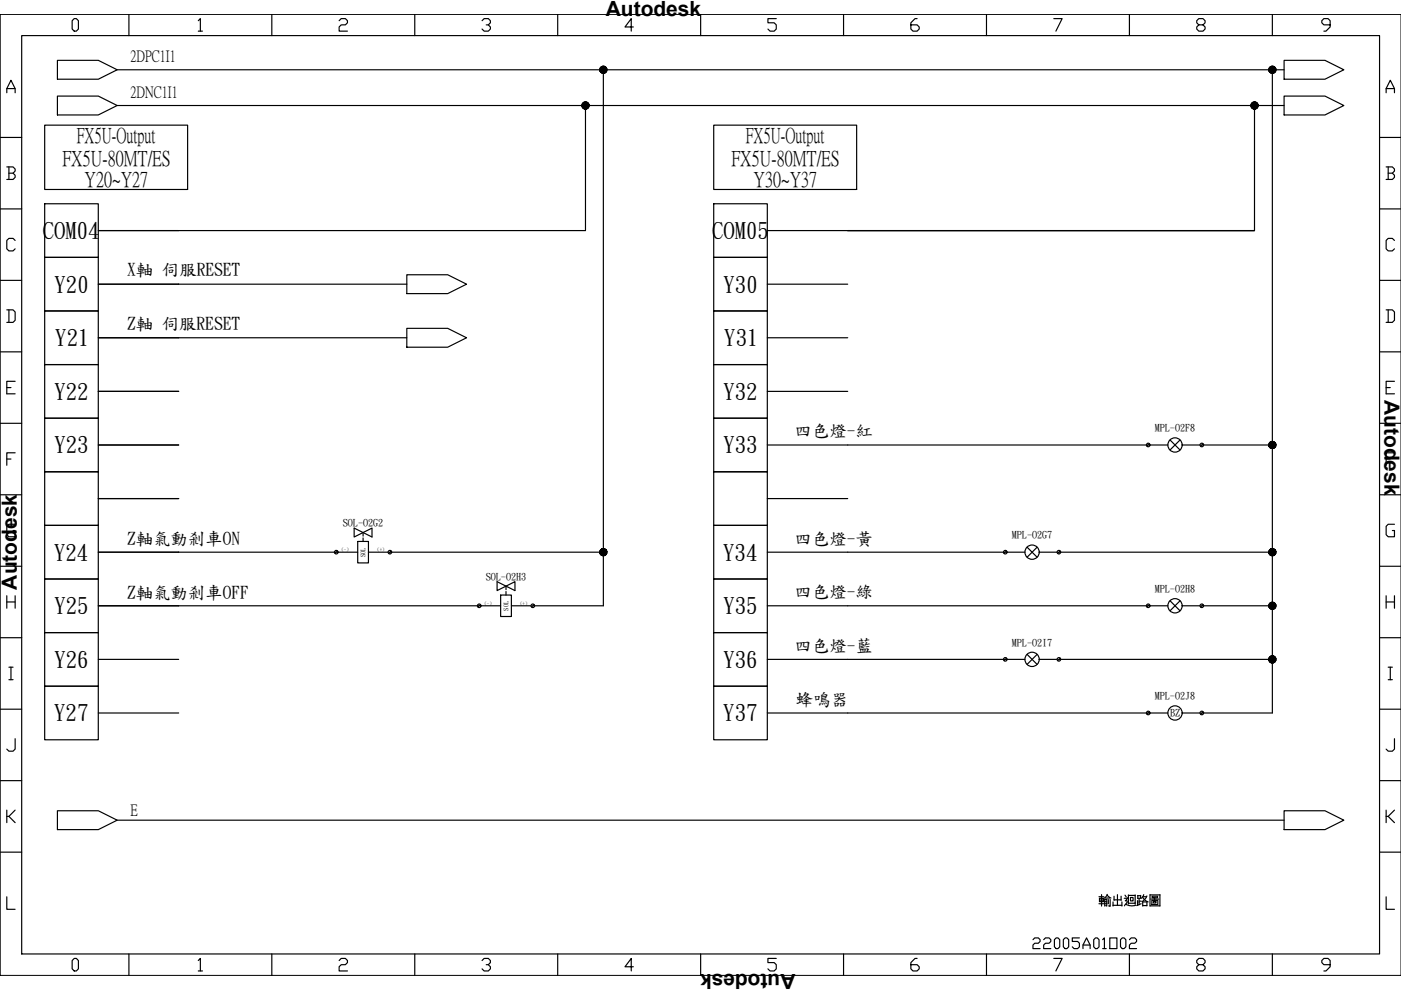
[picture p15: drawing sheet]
<svg xmlns="http://www.w3.org/2000/svg" width="297mm" height="210mm" viewBox="0 0 297 210" stroke-linecap="round" stroke-linejoin="round" font-family="sans-serif">
<defs><g id="words">
<text font-size="5.7" x="218" y="202.5">22005A01O02</text>
<g font-size="4.8">
<text x="9.1" y="50.5">COM04</text>
<text x="151" y="50.5">COM05</text>
<text x="11.6" y="61.8">Y20</text>
<text x="153.4" y="61.8">Y30</text>
<text x="11.7" y="73.2">Y21</text>
<text x="153.6" y="73.2">Y31</text>
<text x="11.5" y="84.6">Y22</text>
<text x="153.4" y="84.6">Y32</text>
<text x="11.5" y="95.9">Y23</text>
<text x="153.4" y="95.9">Y33</text>
<text x="11.5" y="118.7">Y24</text>
<text x="153.3" y="118.7">Y34</text>
<text x="11.5" y="130">Y25</text>
<text x="153.4" y="130">Y35</text>
<text x="11.5" y="141.4">Y26</text>
<text x="153.4" y="141.4">Y36</text>
<text x="11.5" y="152.8">Y27</text>
<text x="153.4" y="152.8">Y37</text>
</g>
<g font-size="4.5">
<text x="13.2" y="34.9">FX5U-80MT/ES</text>
<text x="16.3" y="30">FX5U-Output</text>
<text x="155.1" y="34.9">FX5U-80MT/ES</text>
<text x="158.1" y="30">FX5U-Output</text>
<text x="17.9" y="39.4">Y20~Y27</text>
<text x="159.8" y="39.4">Y30~Y37</text>
</g>
<g font-size="4.4">
<text x="122.8" y="3.4">由 Autodesk 由由由由由</text>
<text x="293.6" y="79.1" transform="rotate(90 293.6 79.1)">由 Autodesk 由由由由由</text>
<text x="3.5" y="130.7" transform="rotate(-90 3.5 130.7)">由 Autodesk 由由由由由</text>
<text x="174.3" y="206.4" transform="rotate(180 174.3 206.4)">由 Autodesk 由由由由由</text>
</g>
<g font-size="3.7">
<text x="27" y="58.4">X軸伺服RESET</text>
<text x="26.9" y="69.7">Z軸伺服RESET</text>
<text x="168.5" y="92.5">四色</text>
<text x="175.9" y="92.5">燈-紅</text>
<text x="26.9" y="115.4">Z軸</text>
<text x="32.5" y="115.4">氣動</text>
<text x="39.8" y="115.4">剎車ON</text>
<text x="168.5" y="115.3">四色</text>
<text x="175.9" y="115.3">燈-黃</text>
<text x="26.9" y="126.7">Z軸</text>
<text x="32.5" y="126.7">氣動</text>
<text x="39.8" y="126.7">剎車OFF</text>
<text x="168.5" y="126.6">四色</text>
<text x="175.9" y="126.6">燈-綠</text>
<text x="168.5" y="138.1">四色</text>
<text x="175.9" y="138.1">燈-藍</text>
<text x="168.8" y="149.4">蜂 器</text>
<text x="172.4" y="149.4">鳴</text>
</g>
<g font-size="3.4">
<text x="27.7" y="13">2DPC1I1</text>
<text x="27.7" y="20.6">2DNC1I1</text>
<text x="27.7" y="172.8">E</text>
</g>
<g font-size="2.1">
<text x="244.8" y="91.4">MPL-O2F8</text>
<text x="72.7" y="111.5">SOL-O2G2</text>
<text x="214.5" y="114.1">MPL-O2G7</text>
<text x="103" y="122.9">SOL-O2H3</text>
<text x="244.8" y="125.5">MPL-O2H8</text>
<text x="214.5" y="136.9">MPL-O2I7</text>
<text x="244.8" y="148.3">MPL-O2J8</text>
<text x="248.1" y="151.9">BZ</text>
</g>
<g font-size="1.3">
<text x="77.4" y="118.1" transform="rotate(-90 77.4 118.1)">SOL</text>
<text x="107.7" y="129.4" transform="rotate(-90 107.7 129.4)">SOL</text>
</g>
<g font-size="1.1">
<text x="72.4" y="116.9">(-)</text>
<text x="80" y="116.9">(+)</text>
<text x="102.7" y="128.2">(-)</text>
<text x="110.3" y="128.2">(+)</text>
</g>
</g></defs>
<g fill="none" stroke="#000" stroke-width=".25">
<path d="M.1 3h296.9M1.4 19.7v-.9l.9-1.8 .9 1.8v.9M1.4 18.8h1.8M4.6 7.5h287.9v194.8h-287.9zM15.7 3.9h.5l.4 .5v1.8l-.4 .4h-.5l-.4-.4v-1.8zM27.3 3v4.5M42 4.4l.5-.5v2.7M42 6.6h.9M57.6 3v4.5M71.9 4.4l.4-.5h.9l.5 .5v.4l-.5 .5h-.9l-.4 .4v.9h1.8M87.9 3v4.5M102.2 4.4l.4-.5h.9l.5 .5v.4l-.5 .5h-.4"/>
<path d="M103.5 5.3l.5 .4v.5l-.5 .4h-.9l-.4-.4M118.2 3v4.5M134.3 5.7h-1.8l1.3-1.8v2.7M148.5 3v4.5M164.6 3.9h-1.8v.9h1.3l.5 .5v.9l-.5 .4h-.8l-.5-.4M178.8 3v4.5M194.4 3.9h-.4l-.9 .9v1.4l.5 .4h.8l.5-.4v-.5l-.5-.4h-1.3M209.2 3v4.5M223.4 3.9h1.8l-1.3 2.7M239.5 3v4.5M254.2 5.3l-.5-.5v-.4l.5-.5h.9l.4 .5v.4l-.4 .5h-.9l-.5 .4v.5l.5 .4h.9l.4-.4v-.5l-.4-.4M269.8 3v4.5"/>
<path d="M282 5.3h-1.3l-.5-.5v-.4l.5-.5h.9l.4 .5v1.3l-.9 .9h-.4M293.9 19.7v-.9l.9-1.8 .9 1.8v.9M293.9 18.8h1.8M.1 29.1h4.5M1.4 35.4h1.4l.4 .4v.5l-.4 .4M1.9 36.7h.9l.4 .5v.4l-.4 .4h-1.4M1.9 35.4v2.6M292.5 29.1h4.5M293.9 35.4h1.3l.5 .4v.5l-.5 .4M294.3 36.7h.9l.5 .5v.4l-.5 .4h-1.3M294.3 35.4v2.6M.1 44.3h4.5"/>
<path d="M.1 59.4h4.5M3.2 51l-.4-.5h-.9l-.5 .5v1.8l.5 .4h.9l.4-.4M292.5 44.3h4.5M292.5 59.4h4.5M295.7 51l-.5-.5h-.9l-.4 .5v1.8l.4 .4h.9l.5-.4M.1 74.6h4.5M1.4 65.7h1.4l.4 .4v1.8l-.4 .5h-1.4M1.9 65.7v2.7M292.5 74.6h4.5M293.9 65.7h1.3l.5 .4v1.8l-.5 .5h-1.3M294.3 65.7v2.7M.1 89.8h4.5"/>
<path d="M1.4 82.2h.9M1.4 97.3h.9M3.2 80.8h-1.8v2.7h1.8M3.2 96h-1.8v2.7M292.5 89.8h4.5M293.9 82.2h.9M293.9 97.3h.9M295.7 80.8h-1.8v2.7h1.8M295.7 96h-1.8v2.7M.1 104.9h4.5M3.2 111.2h-1.3l-.5 .4v1.8l.5 .4h1.3v-1.3h-.4M292.5 104.9h4.5"/>
<path d="M295.7 111.2h-1.4l-.4 .4v1.8l.4 .4h1.4v-1.3h-.5M.1 120.1h4.5M.1 135.2h4.5M1.4 126.3v2.7M1.4 127.6h1.8M3.2 126.3v2.7M292.5 120.1h4.5M292.5 135.2h4.5M293.9 127.6h1.8M293.9 126.3v2.7M295.7 126.3v2.7M.1 150.4h4.5"/>
<path d="M1.9 141.5h.9M1.9 144.1h.9M2.3 141.5v2.6M3.2 156.6v2.2l-.4 .5h-.9l-.5-.5M292.5 150.4h4.5M294.3 141.5h.9M294.3 144.1h.9M294.8 141.5v2.6M295.7 156.6v2.2l-.5 .5h-.9l-.4-.5M.1 165.5h4.5M1.4 171.8v2.6M1.9 173.1l1.3 1.3"/>
<path d="M3.2 171.8l-1.3 1.3h-.5M292.5 165.5h4.5M293.9 171.8v2.6M294.3 173.1l1.4 1.3M295.7 171.8l-1.4 1.3h-.4M.1 180.7h4.5M1.4 190.1v2.7h1.8M292.5 180.7h4.5M293.9 190.1v2.7h1.8M15.7 203.2h.5l.4 .5v1.7l-.4 .5h-.5l-.4-.5v-1.7zM27.3 202.3v4.5M42 203.7l.5-.5v2.7"/>
<path d="M42 205.9h.9M57.6 202.3v4.5M71.9 203.7l.4-.5h.9l.5 .5v.4l-.5 .4h-.9l-.4 .5v.9h1.8M87.9 202.3v4.5M102.2 203.7l.4-.5h.9l.5 .5v.4l-.5 .4h-.4M103.5 204.5l.5 .5v.4l-.5 .5h-.9l-.4-.5M118.2 202.3v4.5M134.3 205h-1.8l1.3-1.8v2.7M148.5 202.3v4.5M164.6 203.2h-1.8v.9h1.3l.5 .4v.9l-.5 .5h-.8l-.5-.5M178.8 202.3v4.5M194.4 203.2h-.4l-.9 .9v1.3l.5 .5h.8l.5-.5v-.4l-.5-.5h-1.3"/>
<path d="M209.2 202.3v4.5M223.4 203.2h1.8l-1.3 2.7M239.5 202.3v4.5M254.2 204.5l-.5-.4v-.4l.5-.5h.9l.4 .5v.4l-.4 .4h-.9l-.5 .5v.4l.5 .5h.9l.4-.5v-.4l-.4-.5M269.8 202.3v4.5M282 204.5h-1.3l-.5-.4v-.4l.5-.5h.9l.4 .5v1.3l-.9 .9h-.4"/>
</g>
<!-- layer: 0 -->
<g fill="none" stroke="#000" stroke-width=".25">
<path d="M12.2 12.8h8.6l4 2-4 2h-8.6zM24.8 14.8h247.5M127.9 14.8v113.6h-14.9M269.8 14.8v136.4h-15M272.3 12.8h8.6l4 2-4 2h-8.6zM9.5 26.5h30.3v13.7h-30.3zM12.2 20.4h8.6l4 2-4 2h-8.6zM24.8 22.4h247.5M124.1 22.4v26.5h-103.3M151.3 26.5h30.3v13.7h-30.3zM266 22.4v26.5M272.3 20.4h8.6l4 2-4 2h-8.6z"/>
<path d="M9.5 43.2h11.3v11.4h-11.3zM9.5 54.6h11.3v11.3h-11.3zM86.3 58.3h8.6l4 2-4 2h-8.6zM151.3 43.2h11.4v11.4h-11.4zM151.3 54.6h11.4v11.3h-11.4zM162.7 48.9h103.3M266 48.9h-86.3h86.3M9.5 65.9h11.3v11.4h-11.3zM9.5 77.3h11.3v11.4h-11.3zM20.8 60.3h65.5M20.8 71.6h65.5M86.3 69.6h8.6l4 2-4 2h-8.6z"/>
<path d="M151.3 65.9h11.4v11.4h-11.4zM151.3 77.3h11.4v11.4h-11.4zM162.7 60.3h17M162.7 71.6h17M9.5 88.7h11.3v11.3h-11.3zM20.8 83h17.1M20.8 94.3h17.1M151.3 88.7h11.4v11.3h-11.4zM162.7 83h17M162.7 94.3h80.7M254.8 94.3h15M9.5 100h11.3v11.4h-11.3z"/>
<path d="M9.5 111.4h11.3v11.4h-11.3zM20.8 105.7h17.1M20.8 117.1h50.5M71.7 117.1h4.1M75.1 112v1.9l3.8-1.9v1.9zM75.8 114.8h2.3v4.6h-2.3zM77 112.9v.8M77 114v.8M78.1 117.1h4.2M82.7 117.1h45.2M151.3 100h11.4v11.4h-11.4zM151.3 111.4h11.4v11.4h-11.4z"/>
<path d="M162.7 105.7h17M162.7 117.1h50.4M224.5 117.1h45.3M9.5 122.8h11.3v11.3h-11.3zM9.5 134.1h11.3v11.4h-11.3zM20.8 128.4h80.8M20.8 139.8h17.1M102 128.4h4.1M105.4 123.3v1.9l3.8-1.9v1.9zM106.1 126.2h2.3v4.5h-2.3zM107.3 124.3v.7M107.3 125.4v.8"/>
<path d="M108.4 128.4h4.2M151.3 122.8h11.4v11.3h-11.4zM151.3 134.1h11.4v11.4h-11.4zM162.7 128.4h80.7M162.7 139.8h50.4M224.5 139.8h45.3M254.8 128.4h15M9.5 145.5h11.3v11.4h-11.3zM20.8 151.2h17.1M151.3 145.5h11.4v11.4h-11.4zM162.7 151.2h80.7M243.7 150.9l-.5 .5"/>
<path d="M243.8 151.2h3.8M250.6 151.2h3.8M255.1 150.9l-.6 .5M12.2 171.9h8.6l4 2-4 2h-8.6zM24.8 173.9h247.5M272.3 171.9h8.6l4 2-4 2h-8.6z"/>
<circle cx="243.4" cy="151.2" r=".38"/>
<circle cx="249.1" cy="151.2" r="1.52"/>
<circle cx="254.8" cy="151.2" r=".38"/>
</g>
<g fill="#000" stroke="#000" stroke-width=".21">
<path d="M127.9 14.8h.8v.1zM269.8 14.8h.7v.1zM124.1 22.4h.8v.1zM266 22.4h.7v.1zM269.8 94.3h.7v.2zM127.9 117.1h.8v.1zM269.8 117.1h.7v.1zM269.8 128.4h.7v.2zM269.8 139.8h.7v.1z"/>
<path d="M127.2 14.9v.1l.7-.2zM127.2 15l.7-.2-.7 .3zM127.2 15.1l.1 .1 .6-.4z"/>
<path d="M127.2 14.6v.1l.7 .1zM127.2 14.7l.7 .1h-.7zM127.2 14.8v.1l.7-.1z"/>
<path d="M127.3 15.2l.1 .1 .5-.5zM127.9 14.8l-.4 .6-.1-.1zM127.9 14.8l-.4 .6 .1 .1z"/>
<path d="M127.4 14.3h-.1l.6 .5zM127.3 14.3l.6 .5-.7-.4zM127.2 14.4v.2l.7 .2z"/>
<path d="M127.9 14.8l-.3 .7h.1zM127.9 14.8l-.1 .7h-.1zM127.9 14.8l-.1 .7 .1 .1z"/>
<path d="M127.6 14.1l.3 .7-.2-.7zM127.5 14.2l.1-.1 .3 .7zM127.4 14.3l.5 .5-.4-.6z"/>
<path d="M127.9 14.8v.8l.1-.1zM127.9 14.8l.3 .7h-.2zM127.9 14.8l.3 .7h.1z"/>
<path d="M127.9 14v.8l.1-.8zM127.8 14h.1v.8zM127.7 14.1l.2 .7-.1-.8z"/>
<path d="M127.9 14.8l.4 .7 .1-.1zM127.9 14.8l.6 .5-.1 .1zM127.9 14.8l.6 .5v-.1z"/>
<path d="M128.3 14.1l-.4 .7 .5-.6zM128.2 14.1h.1l-.4 .7zM128 14l-.1 .8 .3-.7z"/>
<path d="M127.9 14.8l.6 .4 .1-.1zM127.9 14.8l.7 .2v.1zM127.9 14.8l.7 .2 .1-.1z"/>
<path d="M127.9 14.8l.7-.4-.1-.1zM127.9 14.8l.6-.5zM128.4 14.2l-.5 .6 .6-.5z"/>
<path d="M127.9 14.8h.8v-.1zM127.9 14.8l.7-.2 .1 .1zM127.9 14.8l.7-.2v-.2z"/>
<path d="M269 14.9v.1l.8-.2zM269 15l.8-.2-.7 .3zM269.1 15.1l.1 .1 .6-.4z"/>
<path d="M269 14.6v.1l.8 .1zM269 14.7l.8 .1h-.8zM269 14.8v.1l.8-.1z"/>
<path d="M269.2 15.2v.1l.6-.5zM269.2 15.3l.6-.5-.5 .6zM269.8 14.8l-.5 .6 .1 .1z"/>
<path d="M269.2 14.3l.6 .5zM269.2 14.3l.6 .5-.7-.4zM269.1 14.4l-.1 .2 .8 .2z"/>
<path d="M269.8 14.8l-.4 .7h.1zM269.8 14.8l-.2 .7h-.1zM269.8 14.8l-.2 .7 .2 .1z"/>
<path d="M269.4 14.1l.4 .7-.3-.7zM269.3 14.2l.1-.1 .4 .7zM269.2 14.3l.6 .5-.5-.6z"/>
<path d="M269.8 14.8v.8l.1-.1zM269.8 14.8l.2 .7h-.1zM269.8 14.8l.2 .7h.1z"/>
<path d="M269.8 14v.8l.1-.8zM269.6 14h.2v.8zM269.5 14.1l.3 .7-.2-.8z"/>
<path d="M269.8 14.8l.3 .7 .1-.1zM269.8 14.8l.5 .5-.1 .1zM269.8 14.8l.5 .5 .1-.1z"/>
<path d="M270.1 14.1l-.3 .7 .4-.6zM270 14.1h.1l-.3 .7zM269.9 14l-.1 .8 .2-.7z"/>
<path d="M269.8 14.8l.6 .4v-.1zM269.8 14.8l.7 .2-.1 .1zM269.8 14.8l.7 .2v-.1z"/>
<path d="M269.8 14.8l.6-.4v-.1zM269.8 14.8l.5-.5h.1zM270.2 14.2l-.4 .6 .5-.5z"/>
<path d="M269.8 14.8h.7v-.1zM269.8 14.8l.7-.2v.1zM269.8 14.8l.7-.2-.1-.2z"/>
<path d="M123.4 22.5v.1l.7-.2zM123.4 22.6l.7-.2-.6 .3zM123.5 22.7v.1l.6-.4z"/>
<path d="M123.4 22.1v.1l.7 .2zM123.4 22.2l.7 .2h-.7zM123.4 22.4v.1l.7-.1z"/>
<path d="M123.5 22.8l.1 .1 .5-.5zM123.6 22.9l.5-.5-.4 .6zM124.1 22.4l-.4 .6h.1z"/>
<path d="M123.6 21.8l-.1 .1 .6 .5zM123.5 21.9l.6 .5-.6-.4zM123.5 22l-.1 .1 .7 .3z"/>
<path d="M124.1 22.4l-.3 .6 .1 .1zM124.1 22.4l-.1 .7h-.1zM124.1 22.4l-.1 .7h.1z"/>
<path d="M123.8 21.7l.3 .7-.2-.7zM123.7 21.8l.1-.1 .3 .7zM123.6 21.8l.5 .6-.4-.6z"/>
<path d="M124.1 22.4v.7h.2zM124.1 22.4l.3 .7h-.1zM124.1 22.4l.3 .7 .1-.1z"/>
<path d="M124.1 21.6v.8l.2-.8zM124 21.6h.1v.8zM123.9 21.7l.2 .7-.1-.8z"/>
<path d="M124.1 22.4l.4 .6h.1zM124.1 22.4l.6 .5-.1 .1zM124.1 22.4l.6 .5v-.1z"/>
<path d="M124.5 21.7l-.4 .7 .5-.6zM124.4 21.7h.1l-.4 .7zM124.3 21.6l-.2 .8 .3-.7z"/>
<path d="M124.1 22.4l.6 .4 .1-.1zM124.1 22.4l.8 .2-.1 .1zM124.1 22.4l.8 .2v-.1z"/>
<path d="M124.1 22.4l.7-.4-.1-.1zM124.7 21.8v.1l-.6 .5zM124.6 21.8l-.5 .6 .6-.6z"/>
<path d="M124.1 22.4h.8v-.2zM124.1 22.4l.8-.3v.1zM124.1 22.4l.8-.3-.1-.1z"/>
<path d="M265.2 22.5l.1 .1 .7-.2zM265.3 22.6l.7-.2-.7 .3zM265.3 22.7l.1 .1 .6-.4z"/>
<path d="M265.3 22.1l-.1 .1 .8 .2zM265.2 22.2l.8 .2h-.8zM265.2 22.4v.1l.8-.1z"/>
<path d="M265.4 22.8v.1l.6-.5zM265.4 22.9l.6-.5-.5 .6zM266 22.4l-.5 .6h.1z"/>
<path d="M265.4 21.8v.1l.6 .5zM265.4 21.9l.6 .5-.7-.4zM265.3 22v.1l.7 .3z"/>
<path d="M266 22.4l-.4 .6 .1 .1zM266 22.4l-.1 .7h-.2zM266 22.4l-.1 .7h.1z"/>
<path d="M265.6 21.7l.4 .7-.3-.7zM265.5 21.8l.1-.1 .4 .7zM265.4 21.8l.6 .6-.5-.6z"/>
<path d="M266 22.4v.7h.1zM266 22.4l.2 .7h-.1zM266 22.4l.2 .7 .1-.1z"/>
<path d="M266 21.6v.8l.1-.8zM265.9 21.6h.1v.8zM265.7 21.7l.3 .7-.1-.8z"/>
<path d="M266 22.4l.3 .6h.1zM266 22.4l.5 .5-.1 .1zM266 22.4l.5 .5 .1-.1z"/>
<path d="M266.3 21.7l-.3 .7 .4-.6zM266.2 21.7h.1l-.3 .7zM266.1 21.6l-.1 .8 .2-.7z"/>
<path d="M266 22.4l.6 .4 .1-.1zM266 22.4l.7 .2v.1zM266 22.4l.7 .2v-.1z"/>
<path d="M266 22.4l.7-.4-.1-.1zM266 22.4l.5-.6 .1 .1zM266.4 21.8l-.4 .6 .5-.6z"/>
<path d="M266 22.4h.7v-.2zM266 22.4l.7-.3v.1zM266 22.4l.7-.3v-.1z"/>
<path d="M269 94.5v.1l.8-.3zM269 94.6l.8-.3-.7 .4zM269.1 94.7l.1 .1 .6-.5z"/>
<path d="M269 94.1v.1l.8 .1zM269 94.2l.8 .1h-.8zM269 94.3v.2l.8-.2z"/>
<path d="M269.2 94.8v.1l.6-.6zM269.2 94.9l.6-.6-.5 .7zM269.8 94.3l-.5 .7h.1z"/>
<path d="M269.2 93.8v.1l.6 .4zM269.2 93.9l.6 .4-.7-.3zM269.1 94l-.1 .1 .8 .2z"/>
<path d="M269.8 94.3l-.4 .7 .1 .1zM269.8 94.3l-.2 .8h-.1zM269.8 94.3l-.2 .8h.2z"/>
<path d="M269.4 93.7l.4 .6-.3-.7zM269.3 93.7h.1l.4 .6zM269.2 93.8l.6 .5-.5-.6z"/>
<path d="M269.8 94.3v.8h.1zM269.8 94.3l.2 .8h-.1zM269.8 94.3l.2 .8 .1-.1z"/>
<path d="M269.8 93.6v.7l.1-.7zM269.6 93.6h.2v.7zM269.5 93.6l.3 .7-.2-.7z"/>
<path d="M269.8 94.3l.3 .7h.1zM269.8 94.3l.5 .6-.1 .1zM269.8 94.3l.5 .6 .1-.1z"/>
<path d="M270.1 93.7l-.3 .6 .4-.6zM270 93.6l.1 .1-.3 .6zM269.9 93.6l-.1 .7 .2-.7z"/>
<path d="M269.8 94.3l.6 .5v-.1zM269.8 94.3l.7 .3-.1 .1zM269.8 94.3l.7 .3v-.1z"/>
<path d="M269.8 94.3l.6-.3v-.1zM270.3 93.8l.1 .1-.6 .4zM270.2 93.7l-.4 .6 .5-.5z"/>
<path d="M269.8 94.3h.7v-.1zM269.8 94.3l.7-.2v.1zM269.8 94.3l.7-.2-.1-.1z"/>
<path d="M127.2 117.2v.1l.7-.2zM127.2 117.3l.7-.2-.7 .3zM127.2 117.4l.1 .1 .6-.4z"/>
<path d="M127.2 116.8v.2l.7 .1zM127.2 117l.7 .1h-.7zM127.2 117.1v.1l.7-.1z"/>
<path d="M127.3 117.5l.1 .1 .5-.5zM127.4 117.6l.5-.5-.4 .6zM127.9 117.1l-.4 .6 .1 .1z"/>
<path d="M127.4 116.5l-.1 .1 .6 .5zM127.3 116.6l.6 .5-.7-.4zM127.2 116.7v.1l.7 .3z"/>
<path d="M127.9 117.1l-.3 .7h.1zM127.9 117.1l-.1 .7h-.1zM127.9 117.1l-.1 .7h.1z"/>
<path d="M127.6 116.4l.3 .7-.2-.7zM127.5 116.5l.1-.1 .3 .7zM127.4 116.5l.5 .6-.4-.6z"/>
<path d="M127.9 117.1v.7h.1zM127.9 117.1l.3 .7h-.2zM127.9 117.1l.3 .7h.1z"/>
<path d="M127.9 116.3v.8l.1-.8zM127.8 116.3h.1v.8zM127.7 116.4l.2 .7-.1-.8z"/>
<path d="M127.9 117.1l.4 .7 .1-.1zM127.9 117.1l.6 .5-.1 .1zM127.9 117.1l.6 .5v-.1z"/>
<path d="M128.3 116.4l-.4 .7 .5-.6zM128.2 116.4h.1l-.4 .7zM128 116.3l-.1 .8 .3-.7z"/>
<path d="M127.9 117.1l.6 .4 .1-.1zM127.9 117.1l.7 .2v.1zM127.9 117.1l.7 .2 .1-.1z"/>
<path d="M127.9 117.1l.7-.4-.1-.1zM127.9 117.1l.6-.6v.1zM128.4 116.5l-.5 .6 .6-.6z"/>
<path d="M127.9 117.1h.8v-.1zM127.9 117.1l.7-.3 .1 .2zM127.9 117.1l.7-.3v-.1z"/>
<path d="M269 117.2v.1l.8-.2zM269 117.3l.8-.2-.7 .3zM269.1 117.4l.1 .1 .6-.4z"/>
<path d="M269 116.8v.2l.8 .1zM269 117l.8 .1h-.8zM269 117.1v.1l.8-.1z"/>
<path d="M269.2 117.5v.1l.6-.5zM269.2 117.6l.6-.5-.5 .6zM269.8 117.1l-.5 .6 .1 .1z"/>
<path d="M269.2 116.5v.1l.6 .5zM269.2 116.6l.6 .5-.7-.4zM269.1 116.7l-.1 .1 .8 .3z"/>
<path d="M269.8 117.1l-.4 .7h.1zM269.8 117.1l-.2 .7h-.1zM269.8 117.1l-.2 .7h.2z"/>
<path d="M269.4 116.4l.4 .7-.3-.7zM269.3 116.5l.1-.1 .4 .7zM269.2 116.5l.6 .6-.5-.6z"/>
<path d="M269.8 117.1v.7h.1zM269.8 117.1l.2 .7h-.1zM269.8 117.1l.2 .7h.1z"/>
<path d="M269.8 116.3v.8l.1-.8zM269.6 116.3h.2v.8zM269.5 116.4l.3 .7-.2-.8z"/>
<path d="M269.8 117.1l.3 .7 .1-.1zM269.8 117.1l.5 .5-.1 .1zM269.8 117.1l.5 .5 .1-.1z"/>
<path d="M270.1 116.4l-.3 .7 .4-.6zM270 116.4h.1l-.3 .7zM269.9 116.3l-.1 .8 .2-.7z"/>
<path d="M269.8 117.1l.6 .4v-.1zM269.8 117.1l.7 .2-.1 .1zM269.8 117.1l.7 .2v-.1z"/>
<path d="M269.8 117.1l.6-.4v-.1zM269.8 117.1l.5-.6 .1 .1zM270.2 116.5l-.4 .6 .5-.6z"/>
<path d="M269.8 117.1h.7v-.1zM269.8 117.1l.7-.3v.2zM269.8 117.1l.7-.3-.1-.1z"/>
<path d="M269 128.6v.1l.8-.3zM269 128.7l.8-.3-.7 .4zM269.1 128.8l.1 .1 .6-.5z"/>
<path d="M269 139.9v.1l.8-.2zM269 140l.8-.2-.7 .3zM269.1 140.1l.1 .2 .6-.5z"/>
<path d="M269 128.2v.1l.8 .1zM269 128.3l.8 .1h-.8zM269 128.4v.2l.8-.2z"/>
<path d="M269 139.6v.1l.8 .1zM269 139.7l.8 .1h-.8zM269 139.8v.1l.8-.1z"/>
<path d="M269.2 128.9v.1l.6-.6zM269.2 129l.6-.6-.5 .7zM269.8 128.4l-.5 .7h.1z"/>
<path d="M269.2 127.9v.1l.6 .4zM269.2 128l.6 .4-.7-.3zM269.1 128.1l-.1 .1 .8 .2z"/>
<path d="M269.2 139.3v.1l.6 .4zM269.2 139.4l.6 .4-.7-.3zM269.1 139.5l-.1 .1 .8 .2z"/>
<path d="M269.8 128.4l-.4 .7 .1 .1zM269.8 128.4l-.2 .8h-.1zM269.8 128.4l-.2 .8h.2z"/>
<path d="M269.4 127.8l.4 .6-.3-.7zM269.3 127.8h.1l.4 .6zM269.2 127.9l.6 .5-.5-.6z"/>
<path d="M269.4 139.1l.4 .7-.3-.7zM269.3 139.2l.1-.1 .4 .7zM269.2 139.3l.6 .5-.5-.6z"/>
<path d="M269.8 128.4v.8h.1zM269.8 128.4l.2 .8h-.1zM269.8 128.4l.2 .8 .1-.1z"/>
<path d="M269.8 127.7v.7l.1-.7zM269.6 127.7h.2v.7zM269.5 127.7l.3 .7-.2-.7z"/>
<path d="M269.8 139v.8l.1-.7zM269.6 139.1l.2-.1v.8zM269.5 139.1l.3 .7-.2-.7z"/>
<path d="M269.8 128.4l.3 .7h.1zM269.8 128.4l.5 .6-.1 .1zM269.8 128.4l.5 .6 .1-.1z"/>
<path d="M270.1 127.8l-.3 .6 .4-.6zM270 127.7l.1 .1-.3 .6zM269.9 127.7l-.1 .7 .2-.7z"/>
<path d="M270.1 139.1l-.3 .7 .4-.6zM270 139.1h.1l-.3 .7zM269.9 139.1l-.1 .7 .2-.7z"/>
<path d="M269.8 128.4l.6 .5v-.1zM269.8 128.4l.7 .3-.1 .1zM269.8 128.4l.7 .3v-.1z"/>
<path d="M269.8 128.4l.6-.3v-.1zM270.3 127.9l.1 .1-.6 .4zM270.2 127.8l-.4 .6 .5-.5z"/>
<path d="M269.8 139.8l.6-.3v-.1zM269.8 139.8l.5-.5 .1 .1zM270.2 139.2l-.4 .6 .5-.5z"/>
<path d="M269.8 128.4h.7v-.1zM269.8 128.4l.7-.2v.1zM269.8 128.4l.7-.2-.1-.1z"/>
<path d="M269.8 139.8h.7v-.1zM269.8 139.8l.7-.2v.1zM269.8 139.8l.7-.2-.1-.1z"/>
<path d="M269.2 140.3l.6-.5zM269.8 139.8l-.5 .6-.1-.1zM269.8 139.8l-.5 .6 .1 .1z"/>
<path d="M269.8 139.8l-.4 .7h.1zM269.8 139.8l-.2 .8-.1-.1zM269.8 139.8l-.2 .8h.2z"/>
<path d="M269.8 139.8v.8h.1zM269.8 139.8l.2 .7-.1 .1zM269.8 139.8l.2 .7h.1z"/>
<path d="M269.8 139.8l.3 .7 .1-.1zM269.8 139.8l.5 .5-.1 .1zM269.8 139.8l.5 .5h.1z"/>
<path d="M269.8 139.8l.6 .5v-.2zM269.8 139.8l.7 .2-.1 .1zM269.8 139.8l.7 .2v-.1z"/>
</g>
<!-- layer: QCN -->
<g fill="none" stroke="#000" stroke-width=".25">
<path d="M243.7 94.1l-.5 .5M243.8 94.3h3.8M248.1 93.3l2.1 2.1M250.2 93.3l-2.1 2.1M250.6 94.3h3.8M255.1 94.1l-.6 .5M71.6 116.8l-.6 .5M82.9 116.8l-.5 .5M213.4 116.8l-.5 .5M213.5 117.1h3.8M217.8 116l2.1 2.2M219.9 116l-2.1 2.2"/>
<path d="M220.3 117.1h3.8M224.8 116.8l-.6 .5M101.9 128.2l-.6 .5M113.2 128.2l-.5 .5M213.4 139.5l-.5 .6M213.5 139.8h3.8M217.8 138.7l2.1 2.2M219.9 138.7l-2.1 2.2M220.3 139.8h3.8M224.8 139.5l-.6 .6M243.7 128.2l-.5 .5M243.8 128.4h3.8"/>
<path d="M248.1 127.4l2.1 2.1M250.2 127.4l-2.1 2.1M250.6 128.4h3.8M255.1 128.2l-.6 .5"/>
<circle cx="243.4" cy="94.3" r=".38"/>
<circle cx="249.1" cy="94.3" r="1.52"/>
<circle cx="254.8" cy="94.3" r=".38"/>
<circle cx="71.3" cy="117.1" r=".38"/>
<circle cx="82.7" cy="117.1" r=".38"/>
<circle cx="213.1" cy="117.1" r=".38"/>
<circle cx="218.8" cy="117.1" r="1.52"/>
<circle cx="224.5" cy="117.1" r=".38"/>
<circle cx="101.6" cy="128.4" r=".38"/>
<circle cx="113" cy="128.4" r=".38"/>
<circle cx="213.1" cy="139.8" r=".38"/>
<circle cx="218.8" cy="139.8" r="1.52"/>
<circle cx="224.5" cy="139.8" r=".38"/>
<circle cx="243.4" cy="128.4" r=".38"/>
<circle cx="249.1" cy="128.4" r="1.52"/>
<circle cx="254.8" cy="128.4" r=".38"/>
</g>
<g fill="none" stroke="#000" stroke-width=".25">
<path d="M233 191.6h1M233 190.1h1M233.1 190.5h.8v.7h-.8zM233.1 190.8h.8M233.5 189.7v2.4M234.2 190.7v1.4M234.2 191.6h.5M234.2 190.7h.5M234.2 191.2h.5M234.3 190.4h1M234.7 190.7v1.4l-.3-.1M234.7 189.7l.8 .7"/>
<path d="M234.8 189.6l-.3 .5-.5 .4M235 190.7v.9M235.4 190.7v1.5l-.4-.1M236 191.2v.9M236 191.9h1.9M236.2 190v.9M236.2 190.8h1.5M236.9 189.7v2.2M237.7 190v.9M237.9 191.2v.9M238.4 190.5h.6M238.5 189.8l.3 .4"/>
<path d="M238.6 191h.3l.1 .3-.6 .8M238.7 191.7l1.2 .4 .9-.2M239.1 190.3l-.5 .7M239.2 189.7v2M239.2 191.5h1.5M239.2 189.8h1.5M239.7 190.3h.5v.7h-.5zM240.7 189.7v2M241.2 191v.9M241.2 189.8v.7M241.2 189.9h.6M241.5 191.1h.4"/>
<path d="M241.5 190.5v1.3M241.8 189.8v.7h-.6M241.9 191.6l-.9 .4M242.3 190.2l.5 .7 .6 .3M242.3 191.2h.9M242.3 191.2v.8h.9M242.3 192v.1M242.3 190.1h.8M242.5 189.7l-.5 .8M243.2 190l-.4 .7-.7 .5M243.2 191.1v1M243.8 189.7v2.4"/>
<path d="M243.8 189.7h2.1M243.8 192.1h2.1M244 190.6h1.7M244.2 190.9h1.3v.9h-1.3zM244.3 190h1.1v.3h-1.1zM244.5 191.1v.4h.6v-.4h-.5M244.8 190.3v.5M245.9 189.7v2.4"/>
</g>
<path d="M0 3h297v203.8h-297z" fill="none" stroke="#000" stroke-width=".21"/>
<use href="#words"/>
</svg>
